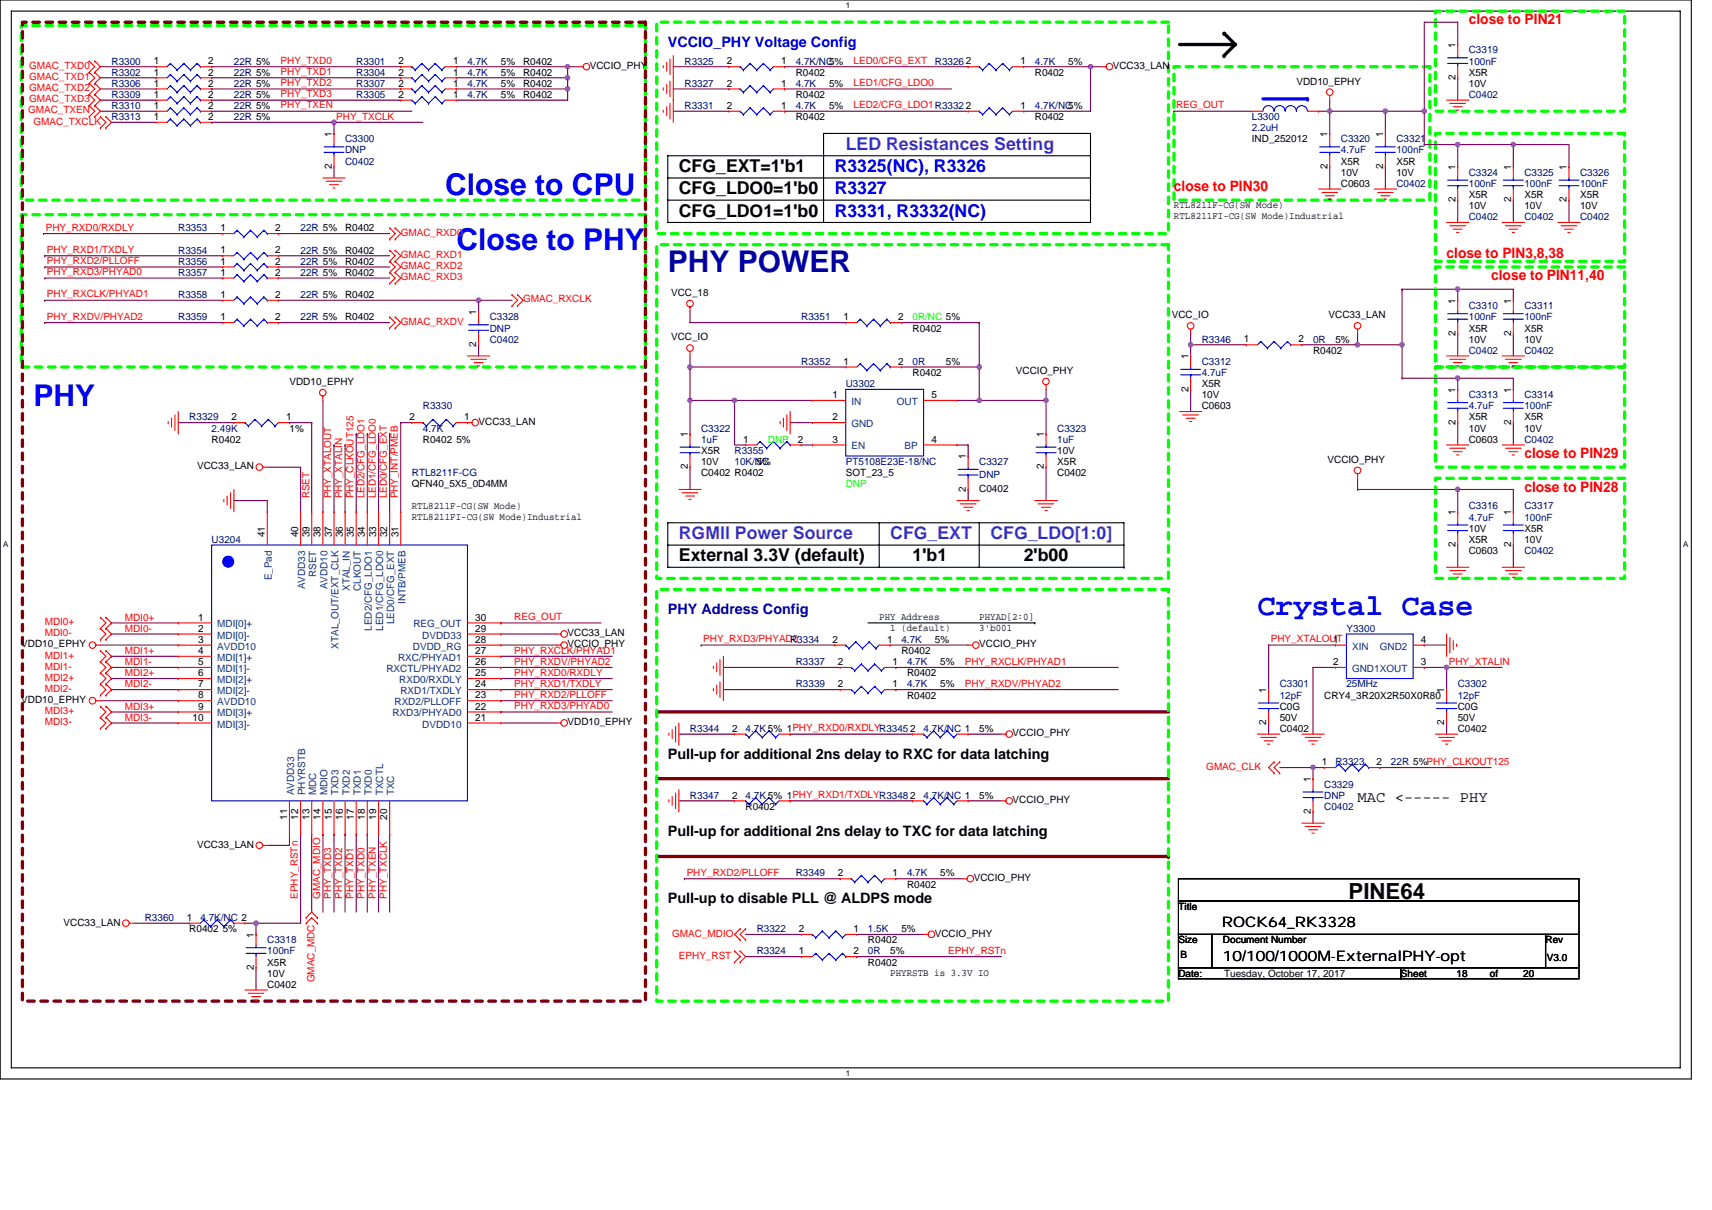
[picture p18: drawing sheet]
<svg xmlns="http://www.w3.org/2000/svg" width="297mm" height="210mm" viewBox="0 0 297 210" stroke-linecap="round" stroke-linejoin="round" font-family="sans-serif">
<defs><g id="words">
<g font-size="5.2" fill="#00f">
<text x="77.3" y="33.8">Close to CPU</text>
<text x="79.2" y="43.4">Close to PHY</text>
<text x="5.8" y="70.5">PHY</text>
<text x="218.2" y="106.7">Crystal Case</text>
</g>
<text font-size="5.2" fill="#0000a0" x="115.9" y="47.3">PHY POWER</text>
<text font-size="3.9" x="234" y="156.1">PINE64</text>
<g font-size="3.1">
<text x="117.8" y="29.9">CFG_EXT=1'b1</text>
<text x="117.8" y="33.7">CFG_LDO0=1'b0</text>
<text x="117.8" y="37.6">CFG_LDO1=1'b0</text>
<text x="117.8" y="97.4">External 3.3V (default)</text>
<text x="158.3" y="97.4">1'b1</text>
<text x="177.6" y="97.4">2'b00</text>
</g>
<g font-size="3.1" fill="#00f">
<text x="144.8" y="29.9">R3325(NC), R3326</text>
<text x="144.8" y="33.7">R3327</text>
<text x="144.8" y="37.6">R3331, R3332(NC)</text>
</g>
<g font-size="3.1" fill="#8000ff">
<text x="146.7" y="26">LED Resistances Setting</text>
<text x="117.8" y="93.6">RGMII Power Source</text>
<text x="154.5" y="93.6">CFG_EXT</text>
<text x="171.8" y="93.6">CFG_LDO[1:0]</text>
</g>
<text font-size="2.7" x="235.5" y="139.2">MAC &lt;----- PHY</text>
<g font-size="2.5" fill="#f00">
<text x="254.8" y="4.2">close to PIN21</text>
<text x="203.7" y="33.2">close to PIN30</text>
<text x="251" y="44.8">close to PIN3,8,38</text>
<text x="258.7" y="48.6">close to PIN11,40</text>
<text x="264.5" y="79.5">close to PIN29</text>
<text x="264.5" y="85.3">close to PIN28</text>
</g>
<text font-size="2.5" fill="#00f" x="115.9" y="8.1">VCCIO_PHY Voltage Config</text>
<text font-size="2.5" fill="#0000a0" x="115.9" y="106.6">PHY Address Config</text>
<g font-size="2.5">
<text x="115.9" y="131.6">Pull-up for additional 2ns delay to RXC for data latching</text>
<text x="115.9" y="145.2">Pull-up for additional 2ns delay to TXC for data latching</text>
<text x="115.9" y="156.7">Pull-up to disable PLL @ ALDPS mode</text>
<text x="212" y="160.8">ROCK64_RK3328</text>
<text x="212.2" y="166.8">10/100/1000M-ExternalPHY-opt</text>
</g>
<g font-size="1.7" fill="#f00">
<text x="5.1" y="12">GMAC_TXD0</text>
<text x="48.7" y="11.1">PHY_TXD0</text>
<text x="148.1" y="11.1">LED0/CFG_EXT</text>
<text x="5.1" y="15.8">GMAC_TXD2</text>
<text x="5.1" y="17.8">GMAC_TXD3</text>
<text x="5.1" y="13.9">GMAC_TXD1</text>
<text x="48.7" y="13">PHY_TXD1</text>
<text x="48.7" y="14.9">PHY_TXD2</text>
<text x="48.7" y="16.9">PHY_TXD3</text>
<text x="148.1" y="14.9">LED1/CFG_LDO0</text>
<text x="4.9" y="19.7">GMAC_TXEN</text>
<text x="5.8" y="21.6">GMAC_TXCLK</text>
<text x="48.7" y="18.8">PHY_TXEN</text>
<text x="58.3" y="20.7">PHY_TXCLK</text>
<text x="148.1" y="18.8">LED2/CFG_LDO1R33322</text>
<text x="204.1" y="18.8">REG_OUT</text>
<text x="7.9" y="40">PHY_RXD0/RXDLY</text>
<text x="69.5" y="40.9">GMAC_RXD0</text>
<text x="8.1" y="47.8">PHY_RXD3/PHYAD0</text>
<text x="8.1" y="45.8">PHY_RXD2/PLLOFF</text>
<text x="8.1" y="43.9">PHY_RXD1/TXDLY</text>
<text x="69.5" y="44.8">GMAC_RXD1</text>
<text x="69.5" y="46.7">GMAC_RXD2</text>
<text x="8.1" y="51.6">PHY_RXCLK/PHYAD1</text>
<text x="69.5" y="48.6">GMAC_RXD3</text>
<text x="90.8" y="52.5">GMAC_RXCLK</text>
<text x="8.1" y="55.5">PHY_RXDV/PHYAD2</text>
<text x="69.5" y="56.4">GMAC_RXDV</text>
<text x="53.7" y="86.5" transform="rotate(-90 53.7 86.5)">RSET</text>
<text x="57.5" y="86.5" transform="rotate(-90 57.5 86.5)">PHY_XTALOUT</text>
<text x="59.4" y="86.5" transform="rotate(-90 59.4 86.5)">PHY_XTALIN</text>
<text x="61.3" y="86.5" transform="rotate(-90 61.3 86.5)">PHY_CLKOUT125</text>
<text x="63.2" y="86.5" transform="rotate(-90 63.2 86.5)">LED2/CFG_LDO1</text>
<text x="65.2" y="86.5" transform="rotate(-90 65.2 86.5)">LED1/CFG_LDO0</text>
<text x="67.1" y="86.5" transform="rotate(-90 67.1 86.5)">LED0/CFG_EXT</text>
<text x="69" y="86.5" transform="rotate(-90 69 86.5)">PHY_INT/PMEB</text>
<text x="21.7" y="107.7">MDI0+</text>
<text x="89.2" y="107.6">REG_OUT</text>
<text x="7.8" y="108.5">MDI0+</text>
<text x="7.8" y="110.4">MDI0-</text>
<text x="21.7" y="109.6">MDI0-</text>
<text x="21.7" y="113.5">MDI1+</text>
<text x="89.2" y="113.4">PHY_RXCLK/PHYAD1</text>
<text x="122" y="111.5">PHY_RXD3/PHYAD0</text>
<text x="220.5" y="111.5">PHY_XTALOUT</text>
<text x="7.8" y="114.3">MDI1+</text>
<text x="7.8" y="116.2">MDI1-</text>
<text x="7.8" y="118.1">MDI2+</text>
<text x="21.7" y="119.3">MDI2-</text>
<text x="21.7" y="117.4">MDI2+</text>
<text x="21.7" y="115.4">MDI1-</text>
<text x="89.2" y="119.2">PHY_RXD1/TXDLY</text>
<text x="89.2" y="117.3">PHY_RXD0/RXDLY</text>
<text x="89.2" y="115.3">PHY_RXDV/PHYAD2</text>
<text x="167.4" y="119.2">PHY_RXDV/PHYAD2</text>
<text x="167.4" y="115.3">PHY_RXCLK/PHYAD1</text>
<text x="251.4" y="115.3">PHY_XTALIN</text>
<text x="7.8" y="120.1">MDI2-</text>
<text x="7.8" y="123.9">MDI3+</text>
<text x="7.8" y="125.9">MDI3-</text>
<text x="21.7" y="125.1">MDI3-</text>
<text x="21.7" y="123.2">MDI3+</text>
<text x="89.2" y="123.1">PHY_RXD3/PHYAD0</text>
<text x="89.2" y="121.1">PHY_RXD2/PLLOFF</text>
<text x="209.3" y="133.6">GMAC_CLK</text>
<text x="51.7" y="156" transform="rotate(-90 51.7 156)">EPHY_RSTn</text>
<text x="55.5" y="156" transform="rotate(-90 55.5 156)">GMAC_MDIO</text>
<text x="57.5" y="156" transform="rotate(-90 57.5 156)">PHY_TXD3</text>
<text x="59.4" y="156" transform="rotate(-90 59.4 156)">PHY_TXD2</text>
<text x="61.3" y="156" transform="rotate(-90 61.3 156)">PHY_TXD1</text>
<text x="63.2" y="156" transform="rotate(-90 63.2 156)">PHY_TXD0</text>
<text x="65.2" y="156" transform="rotate(-90 65.2 156)">PHY_TXEN</text>
<text x="67.1" y="156" transform="rotate(-90 67.1 156)">PHY_TXCLK</text>
<text x="119.1" y="152">PHY_RXD2/PLLOFF</text>
<text x="116.6" y="162.5">GMAC_MDIO</text>
<text x="117.8" y="166.4">EPHY_RST</text>
<text x="164.5" y="165.5">EPHY_RSTn</text>
<text x="54.5" y="170.5" transform="rotate(-90 54.5 170.5)">GMAC_MDC</text>
</g>
<g font-size="1.7" fill="#000080">
<text x="19.3" y="11.2">R3300</text>
<text x="40.6" y="11.2">22R 5%</text>
<text x="61.8" y="11.2">R3301</text>
<text x="81.1" y="11.2">4.7K</text>
<text x="118.8" y="11.2">R3325</text>
<text x="138.1" y="11.2">4.7K/NC5%</text>
<text x="162.2" y="11.2">R33262</text>
<text x="179.6" y="11.2">4.7K</text>
<text x="254.8" y="9.3">C3319</text>
<text x="254.8" y="11.2">100nF</text>
<text x="19.3" y="17">R3309</text>
<text x="19.3" y="13.1">R3302</text>
<text x="19.3" y="15">R3306</text>
<text x="40.6" y="17">22R 5%</text>
<text x="40.6" y="13.1">22R 5%</text>
<text x="40.6" y="15">22R 5%</text>
<text x="61.8" y="15">R3307</text>
<text x="61.8" y="17">R3305</text>
<text x="61.8" y="13.1">R3304</text>
<text x="81.1" y="15">4.7K</text>
<text x="81.1" y="17">4.7K</text>
<text x="81.1" y="13.1">4.7K</text>
<text x="118.8" y="15">R3327</text>
<text x="138.1" y="15">4.7K</text>
<text x="254.8" y="17">C0402</text>
<text x="19.3" y="18.9">R3310</text>
<text x="19.3" y="20.8">R3313</text>
<text x="40.6" y="18.9">22R 5%</text>
<text x="40.6" y="20.8">22R 5%</text>
<text x="118.8" y="18.9">R3331</text>
<text x="138.1" y="18.9">4.7K</text>
<text x="179.6" y="18.9">4.7K/NC5%</text>
<text x="217.2" y="20.8">L3300</text>
<text x="217.2" y="22.8">2.2uH</text>
<text x="59.9" y="24.7">C3300</text>
<text x="59.9" y="26.6">DNP</text>
<text x="59.9" y="28.6">C0402</text>
<text x="232.6" y="24.7">C3320</text>
<text x="232.6" y="26.6">4.7uF</text>
<text x="242.3" y="24.7">C3321</text>
<text x="242.3" y="26.6">100nF</text>
<text x="242.3" y="32.4">C0402</text>
<text x="254.8" y="30.5">C3324</text>
<text x="254.8" y="32.4">100nF</text>
<text x="264.5" y="30.5">C3325</text>
<text x="264.5" y="32.4">100nF</text>
<text x="274.1" y="30.5">C3326</text>
<text x="274.1" y="32.4">100nF</text>
<text x="30.9" y="40.2">R3353</text>
<text x="52.2" y="40.2">22R 5%</text>
<text x="254.8" y="38.2">C0402</text>
<text x="264.5" y="38.2">C0402</text>
<text x="274.1" y="38.2">C0402</text>
<text x="30.9" y="44">R3354</text>
<text x="30.9" y="47.9">R3357</text>
<text x="30.9" y="45.9">R3356</text>
<text x="52.2" y="44">22R 5%</text>
<text x="52.2" y="47.9">22R 5%</text>
<text x="52.2" y="45.9">22R 5%</text>
<text x="30.9" y="51.7">R3358</text>
<text x="52.2" y="51.7">22R 5%</text>
<text x="254.8" y="53.7">C3310</text>
<text x="264.5" y="53.7">C3311</text>
<text x="30.9" y="55.6">R3359</text>
<text x="52.2" y="55.6">22R 5%</text>
<text x="85" y="55.6">C3328</text>
<text x="85" y="57.5">DNP</text>
<text x="85" y="59.5">C0402</text>
<text x="139" y="55.6">R3351</text>
<text x="208.5" y="59.5">R3346</text>
<text x="227.8" y="59.5">0R</text>
<text x="254.8" y="55.6">100nF</text>
<text x="264.5" y="55.6">100nF</text>
<text x="139" y="63.3">R3352</text>
<text x="158.3" y="63.3">0R</text>
<text x="208.5" y="63.3">C3312</text>
<text x="208.5" y="65.2">4.7uF</text>
<text x="254.8" y="61.4">C0402</text>
<text x="264.5" y="61.4">C0402</text>
<text x="73.4" y="71">R3330</text>
<text x="146.7" y="67.2">U3302</text>
<text x="254.8" y="69.1">C3313</text>
<text x="254.8" y="71">4.7uF</text>
<text x="264.5" y="69.1">C3314</text>
<text x="264.5" y="71">100nF</text>
<text x="32.8" y="73">R3329</text>
<text x="36.7" y="74.9">2.49K</text>
<text x="73.4" y="74.9">4.7K</text>
<text x="121.6" y="74.9">C3322</text>
<text x="121.6" y="76.8">1uF</text>
<text x="183.4" y="74.9">C3323</text>
<text x="183.4" y="76.8">1uF</text>
<text x="264.5" y="76.8">C0402</text>
<text x="71.5" y="82.6">RTL8211F-CG</text>
<text x="127.4" y="78.8">R3355</text>
<text x="127.4" y="80.7">10K/NC</text>
<text x="146.7" y="80.7">PT5108E23E-18/NC</text>
<text x="169.9" y="80.7">C3327</text>
<text x="169.9" y="83">DNP</text>
<text x="254.8" y="88.4">C3316</text>
<text x="264.5" y="88.4">C3317</text>
<text x="36.7" y="94.2">U3204</text>
<text x="254.8" y="90.3">4.7uF</text>
<text x="264.5" y="90.3">100nF</text>
<text x="264.5" y="96.1">C0402</text>
<text x="137.1" y="111.6">R3334</text>
<text x="156.4" y="111.6">4.7K</text>
<text x="233.6" y="109.6">Y3300</text>
<text x="138.1" y="115.4">R3337</text>
<text x="138.1" y="119.3">R3339</text>
<text x="157.4" y="115.4">4.7K</text>
<text x="157.4" y="119.3">4.7K</text>
<text x="222" y="119.3">C3301</text>
<text x="233.6" y="119.3">25MHz</text>
<text x="252.9" y="119.3">C3302</text>
<text x="222" y="121.2">12pF</text>
<text x="252.9" y="121.2">12pF</text>
<text x="119.7" y="127">R3344</text>
<text x="129.4" y="127">4.7K 5% 1PHY_RXD0/RXDLYR33452</text>
<text x="160.2" y="127">4.7K/NC 1</text>
<text x="229.8" y="136.7">C3329</text>
<text x="231.7" y="132.8">R3323</text>
<text x="241.3" y="132.8">22R 5%PHY_CLKOUT125</text>
<text x="119.7" y="138.6">R3347</text>
<text x="129.4" y="138.6">4.7K 5% 1PHY_RXD1/TXDLYR33482</text>
<text x="160.2" y="138.6">4.7K/NC 1</text>
<text x="229.8" y="138.6">DNP</text>
<text x="229.8" y="140.5">C0402</text>
<text x="138.1" y="152.1">R3349</text>
<text x="157.4" y="152.1">4.7K</text>
<text x="25.1" y="159.8">R3360</text>
<text x="34.8" y="159.8">4.7K/NC 2</text>
<text x="131.3" y="161.8">R3322</text>
<text x="150.6" y="161.8">1.5K</text>
<text x="46.4" y="163.7">C3318</text>
<text x="46.4" y="165.6">100nF</text>
<text x="131.3" y="165.6">R3324</text>
<text x="150.6" y="165.6">0R</text>
</g>
<g font-size="1.7">
<text x="26.7" y="11.2">1</text>
<text x="36.1" y="11.2">2</text>
<text x="69.1" y="11.2">2</text>
<text x="78.6" y="11.2">1</text>
<text x="86.9" y="11.2">5%</text>
<text x="90.8" y="11.2">R0402</text>
<text x="102.3" y="12">VCCIO_PHY</text>
<text x="126.1" y="11.2">2</text>
<text x="135.5" y="11.2">1</text>
<text x="177.1" y="11.2">1</text>
<text x="185.4" y="11.2">5%</text>
<text x="193.1" y="12">VCC33_LAN</text>
<text x="252.5" y="8.3" transform="rotate(-90 252.5 8.3)">1</text>
<text x="26.7" y="17">1</text>
<text x="26.7" y="13.1">1</text>
<text x="26.7" y="15">1</text>
<text x="36.1" y="17">2</text>
<text x="36.1" y="13.1">2</text>
<text x="36.1" y="15">2</text>
<text x="69.1" y="15">2</text>
<text x="69.1" y="17">2</text>
<text x="69.1" y="13.1">2</text>
<text x="78.6" y="15">1</text>
<text x="78.6" y="17">1</text>
<text x="78.6" y="13.1">1</text>
<text x="86.9" y="15">5%</text>
<text x="86.9" y="17">5%</text>
<text x="86.9" y="13.1">5%</text>
<text x="90.8" y="15">R0402</text>
<text x="90.8" y="17">R0402</text>
<text x="90.8" y="13.1">R0402</text>
<text x="126.1" y="15">2</text>
<text x="135.5" y="15">1</text>
<text x="138.1" y="17">R0402</text>
<text x="138.1" y="13.1">R0402</text>
<text x="143.8" y="15">5%</text>
<text x="179.6" y="13.1">R0402</text>
<text x="224.9" y="14.7">VDD10_EPHY</text>
<text x="252.5" y="13.9" transform="rotate(-90 252.5 13.9)">2</text>
<text x="254.8" y="13.1">X5R</text>
<text x="254.8" y="15">10V</text>
<text x="26.7" y="18.9">1</text>
<text x="26.7" y="20.8">1</text>
<text x="36.1" y="18.9">2</text>
<text x="36.1" y="20.8">2</text>
<text x="57.5" y="23.7" transform="rotate(-90 57.5 23.7)">1</text>
<text x="126.1" y="18.9">2</text>
<text x="135.5" y="18.9">1</text>
<text x="138.1" y="20.8">R0402</text>
<text x="143.8" y="18.9">5%</text>
<text x="177.1" y="18.9">1</text>
<text x="179.6" y="20.8">R0402</text>
<text x="230.3" y="23.7" transform="rotate(-90 230.3 23.7)">1</text>
<text x="240" y="23.7" transform="rotate(-90 240 23.7)">1</text>
<text x="57.5" y="29.3" transform="rotate(-90 57.5 29.3)">2</text>
<text x="217.2" y="24.7">IND_252012</text>
<text x="230.3" y="29.3" transform="rotate(-90 230.3 29.3)">2</text>
<text x="232.6" y="28.6">X5R</text>
<text x="240" y="29.3" transform="rotate(-90 240 29.3)">2</text>
<text x="242.3" y="28.6">X5R</text>
<text x="252.5" y="29.5" transform="rotate(-90 252.5 29.5)">1</text>
<text x="262.2" y="29.5" transform="rotate(-90 262.2 29.5)">1</text>
<text x="271.8" y="29.5" transform="rotate(-90 271.8 29.5)">1</text>
<text x="232.6" y="32.4">C0603</text>
<text x="232.6" y="30.5">10V</text>
<text x="242.3" y="30.5">10V</text>
<text x="252.5" y="35.1" transform="rotate(-90 252.5 35.1)">2</text>
<text x="254.8" y="34.4">X5R</text>
<text x="262.2" y="35.1" transform="rotate(-90 262.2 35.1)">2</text>
<text x="264.5" y="34.4">X5R</text>
<text x="271.8" y="35.1" transform="rotate(-90 271.8 35.1)">2</text>
<text x="274.1" y="34.4">X5R</text>
<text x="38.2" y="40.1">1</text>
<text x="47.7" y="40.1">2</text>
<text x="59.9" y="40.2">R0402</text>
<text x="203.7" y="36.1">RTL8211F-CG(SW Mode)</text>
<text x="203.7" y="38.1">RTL8211FI-CG(SW Mode)Industrial</text>
<text x="254.8" y="36.3">10V</text>
<text x="264.5" y="36.3">10V</text>
<text x="274.1" y="36.3">10V</text>
<text x="38.2" y="44">1</text>
<text x="38.2" y="47.9">1</text>
<text x="38.2" y="45.9">1</text>
<text x="47.7" y="44">2</text>
<text x="47.7" y="47.9">2</text>
<text x="47.7" y="45.9">2</text>
<text x="59.9" y="44">R0402</text>
<text x="59.9" y="47.9">R0402</text>
<text x="59.9" y="45.9">R0402</text>
<text x="38.2" y="51.7">1</text>
<text x="47.7" y="51.7">2</text>
<text x="59.9" y="51.7">R0402</text>
<text x="116.4" y="51.4">VCC_18</text>
<text x="252.5" y="52.7" transform="rotate(-90 252.5 52.7)">1</text>
<text x="262.2" y="52.7" transform="rotate(-90 262.2 52.7)">1</text>
<text x="38.2" y="55.6">1</text>
<text x="47.7" y="55.6">2</text>
<text x="59.9" y="55.6">R0402</text>
<text x="82.6" y="54.6" transform="rotate(-90 82.6 54.6)">1</text>
<text x="116.4" y="59.1">VCC_IO</text>
<text x="146.3" y="55.6">1</text>
<text x="155.8" y="55.6">2</text>
<text x="158.3" y="57.5">R0402</text>
<text x="203.3" y="55.2">VCC_IO</text>
<text x="215.8" y="59.4">1</text>
<text x="225.3" y="59.4">2</text>
<text x="230.5" y="55.2">VCC33_LAN</text>
<text x="231.7" y="59.5">5%</text>
<text x="252.5" y="58.3" transform="rotate(-90 252.5 58.3)">2</text>
<text x="254.8" y="57.5">X5R</text>
<text x="254.8" y="59.5">10V</text>
<text x="262.2" y="58.3" transform="rotate(-90 262.2 58.3)">2</text>
<text x="264.5" y="57.5">X5R</text>
<text x="264.5" y="59.5">10V</text>
<text x="82.6" y="60.2" transform="rotate(-90 82.6 60.2)">2</text>
<text x="146.3" y="63.3">1</text>
<text x="155.8" y="63.3">2</text>
<text x="158.3" y="65.2">R0402</text>
<text x="164.1" y="63.3">5%</text>
<text x="176.3" y="64.9">VCCIO_PHY</text>
<text x="206.2" y="62.3" transform="rotate(-90 206.2 62.3)">1</text>
<text x="227.8" y="61.4">R0402</text>
<text x="50.2" y="66.8">VDD10_EPHY</text>
<text x="144.4" y="69.1">1</text>
<text x="161.6" y="69.1">5</text>
<text x="206.2" y="67.9" transform="rotate(-90 206.2 67.9)">2</text>
<text x="208.5" y="71">C0603</text>
<text x="208.5" y="67.2">X5R</text>
<text x="208.5" y="69.1">10V</text>
<text x="252.5" y="68.1" transform="rotate(-90 252.5 68.1)">1</text>
<text x="262.2" y="68.1" transform="rotate(-90 262.2 68.1)">1</text>
<text x="36.7" y="76.8">R0402</text>
<text x="40.2" y="72.9">2</text>
<text x="49.7" y="72.9">1</text>
<text x="50.2" y="74.9">1%</text>
<text x="71.1" y="72.9">2</text>
<text x="73.4" y="76.8">R0402 5%</text>
<text x="80.5" y="72.9">1</text>
<text x="83" y="73.7">VCC33_LAN</text>
<text x="119.3" y="75.9" transform="rotate(-90 119.3 75.9)">1</text>
<text x="129" y="76.8">1</text>
<text x="138.4" y="76.8">2</text>
<text x="144.4" y="72.9">2</text>
<text x="144.4" y="76.8">3</text>
<text x="161.6" y="76.8">4</text>
<text x="181.1" y="75.9" transform="rotate(-90 181.1 75.9)">1</text>
<text x="252.5" y="73.7" transform="rotate(-90 252.5 73.7)">2</text>
<text x="254.8" y="76.8">C0603</text>
<text x="254.8" y="73">X5R</text>
<text x="254.8" y="74.9">10V</text>
<text x="262.2" y="73.7" transform="rotate(-90 262.2 73.7)">2</text>
<text x="264.5" y="73">X5R</text>
<text x="264.5" y="74.9">10V</text>
<text x="34.2" y="81.4">VCC33_LAN</text>
<text x="119.3" y="81.4" transform="rotate(-90 119.3 81.4)">2</text>
<text x="121.6" y="82.6">C0402 R0402</text>
<text x="121.6" y="78.8">X5R</text>
<text x="121.6" y="80.7">10V</text>
<text x="131.3" y="80.7">5%</text>
<text x="146.7" y="82.6">SOT_23_5</text>
<text x="167.6" y="79.7" transform="rotate(-90 167.6 79.7)">1</text>
<text x="181.1" y="81.4" transform="rotate(-90 181.1 81.4)">2</text>
<text x="183.4" y="82.6">C0402</text>
<text x="183.4" y="80.7">X5R</text>
<text x="183.4" y="78.8">10V</text>
<text x="230.3" y="80.3">VCCIO_PHY</text>
<text x="71.5" y="88.2">RTL8211F-CG(SW Mode)</text>
<text x="71.5" y="84.5">QFN40_5X5_0D4MM</text>
<text x="167.6" y="85.3" transform="rotate(-90 167.6 85.3)">2</text>
<text x="169.9" y="85.3">C0402</text>
<text x="252.5" y="89.4" transform="rotate(-90 252.5 89.4)">1</text>
<text x="262.2" y="89.4" transform="rotate(-90 262.2 89.4)">1</text>
<text x="46" y="93.2" transform="rotate(-90 46 93.2)">41</text>
<text x="51.7" y="93.2" transform="rotate(-90 51.7 93.2)">40</text>
<text x="53.7" y="93.2" transform="rotate(-90 53.7 93.2)">39</text>
<text x="55.6" y="93.2" transform="rotate(-90 55.6 93.2)">38</text>
<text x="57.5" y="93.2" transform="rotate(-90 57.5 93.2)">37</text>
<text x="59.5" y="93.2" transform="rotate(-90 59.5 93.2)">36</text>
<text x="61.4" y="93.2" transform="rotate(-90 61.4 93.2)">35</text>
<text x="63.3" y="93.2" transform="rotate(-90 63.3 93.2)">34</text>
<text x="65.3" y="93.2" transform="rotate(-90 65.3 93.2)">33</text>
<text x="67.2" y="93.2" transform="rotate(-90 67.2 93.2)">32</text>
<text x="69.1" y="93.2" transform="rotate(-90 69.1 93.2)">31</text>
<text x="71.5" y="90.2">RTL8211FI-CG(SW Mode)Industrial</text>
<text x="252.5" y="95" transform="rotate(-90 252.5 95)">2</text>
<text x="254.8" y="94.2">X5R</text>
<text x="254.8" y="92.3">10V</text>
<text x="262.2" y="95" transform="rotate(-90 262.2 95)">2</text>
<text x="264.5" y="92.3">X5R</text>
<text x="264.5" y="94.2">10V</text>
<text x="254.8" y="96.1">C0603</text>
<text x="34.4" y="107.7">1</text>
<text x="82.5" y="107.7">30</text>
<text x="152.5" y="107.5">PHY Address</text>
<text x="169.9" y="107.5">PHYAD[2:0]</text>
<text x="3.7" y="112.4">VDD10_EPHY</text>
<text x="34.4" y="109.6">2</text>
<text x="34.4" y="111.5">3</text>
<text x="34.4" y="113.5">4</text>
<text x="82.5" y="113.5">27</text>
<text x="82.5" y="111.5">28</text>
<text x="82.5" y="109.6">29</text>
<text x="98.5" y="112.4">VCCIO_PHY</text>
<text x="98.5" y="110.4">VCC33_LAN</text>
<text x="144.4" y="111.5">2</text>
<text x="153.9" y="111.5">1</text>
<text x="154.5" y="109.5">1 (default)</text>
<text x="156.4" y="113.5">R0402</text>
<text x="162.2" y="111.6">5%</text>
<text x="169.9" y="109.5">3'b001</text>
<text x="169.9" y="112.4">VCCIO_PHY</text>
<text x="231.3" y="111.5">1</text>
<text x="246.5" y="111.5">4</text>
<text x="34.4" y="115.4">5</text>
<text x="34.4" y="117.3">6</text>
<text x="34.4" y="119.3">7</text>
<text x="82.5" y="117.3">25</text>
<text x="82.5" y="119.3">24</text>
<text x="82.5" y="115.4">26</text>
<text x="145.4" y="115.4">2</text>
<text x="145.4" y="119.3">2</text>
<text x="154.9" y="115.4">1</text>
<text x="154.9" y="119.3">1</text>
<text x="157.4" y="117.4">R0402</text>
<text x="163.1" y="115.4">5%</text>
<text x="163.1" y="119.3">5%</text>
<text x="231.3" y="115.4">2</text>
<text x="246.5" y="115.4">3</text>
<text x="3.7" y="122">VDD10_EPHY</text>
<text x="33.4" y="125.1">10</text>
<text x="34.4" y="121.2">8</text>
<text x="34.4" y="123.1">9</text>
<text x="82.5" y="121.2">23</text>
<text x="82.5" y="123.1">22</text>
<text x="82.5" y="125.1">21</text>
<text x="98.5" y="125.9">VDD10_EPHY</text>
<text x="157.4" y="121.2">R0402</text>
<text x="219.7" y="125.9" transform="rotate(-90 219.7 125.9)">2</text>
<text x="219.7" y="120.2" transform="rotate(-90 219.7 120.2)">1</text>
<text x="222" y="123.1">C0G</text>
<text x="222" y="125.1">50V</text>
<text x="229.8" y="121.2">CRY4_3R20X2R50X0R80</text>
<text x="250.6" y="125.9" transform="rotate(-90 250.6 125.9)">2</text>
<text x="250.6" y="120.2" transform="rotate(-90 250.6 120.2)">1</text>
<text x="252.9" y="123.1">C0G</text>
<text x="252.9" y="125.1">50V</text>
<text x="127" y="127">2</text>
<text x="169.9" y="127">5%</text>
<text x="175.7" y="127.8">VCCIO_PHY</text>
<text x="222" y="127">C0402</text>
<text x="252.9" y="127">C0402</text>
<text x="227.4" y="135.7" transform="rotate(-90 227.4 135.7)">1</text>
<text x="229.4" y="132.8">1</text>
<text x="238.8" y="132.8">2</text>
<text x="49.8" y="142.2" transform="rotate(-90 49.8 142.2)">11</text>
<text x="51.7" y="142.2" transform="rotate(-90 51.7 142.2)">12</text>
<text x="53.7" y="142.2" transform="rotate(-90 53.7 142.2)">13</text>
<text x="55.6" y="142.2" transform="rotate(-90 55.6 142.2)">14</text>
<text x="57.5" y="142.2" transform="rotate(-90 57.5 142.2)">15</text>
<text x="59.5" y="142.2" transform="rotate(-90 59.5 142.2)">16</text>
<text x="61.4" y="142.2" transform="rotate(-90 61.4 142.2)">17</text>
<text x="63.3" y="142.2" transform="rotate(-90 63.3 142.2)">18</text>
<text x="65.3" y="142.2" transform="rotate(-90 65.3 142.2)">19</text>
<text x="67.2" y="142.2" transform="rotate(-90 67.2 142.2)">20</text>
<text x="127" y="138.6">2</text>
<text x="129.4" y="140.5">R0402</text>
<text x="169.9" y="138.6">5%</text>
<text x="175.7" y="139.4">VCCIO_PHY</text>
<text x="227.4" y="141.3" transform="rotate(-90 227.4 141.3)">2</text>
<text x="34.2" y="147.1">VCC33_LAN</text>
<text x="145.4" y="152.1">2</text>
<text x="154.9" y="152.1">1</text>
<text x="157.4" y="154.1">R0402</text>
<text x="163.1" y="152.1">5%</text>
<text x="168.9" y="152.9">VCCIO_PHY</text>
<text x="11" y="160.6">VCC33_LAN</text>
<text x="32.4" y="159.8">1</text>
<text x="32.8" y="161.8">R0402 5%</text>
<text x="138.6" y="161.8">2</text>
<text x="148.1" y="161.8">1</text>
<text x="156.4" y="161.8">5%</text>
<text x="204.5" y="157.9">Title</text>
<text x="44" y="162.7" transform="rotate(-90 44 162.7)">1</text>
<text x="46.4" y="167.6">X5R</text>
<text x="138.6" y="165.6">1</text>
<text x="148.1" y="165.6">2</text>
<text x="150.6" y="167.6">R0402</text>
<text x="150.6" y="163.7">R0402</text>
<text x="154.5" y="165.6">5%</text>
<text x="162.2" y="162.5">VCCIO_PHY</text>
<text x="204.5" y="163.7">Size</text>
<text x="204.8" y="166.2">B</text>
<text x="212.2" y="163.7">Document Number</text>
<text x="268.2" y="163.7">Rev</text>
<text x="268.4" y="166.8">V3.0</text>
<text x="44" y="168.3" transform="rotate(-90 44 168.3)">2</text>
<text x="46.4" y="171.4">C0402</text>
<text x="46.4" y="169.5">10V</text>
<text x="154.5" y="169.3">PHYRSTB is 3.3V IO</text>
<text x="204.5" y="169.5">Date:</text>
<text x="212.4" y="169.5">Tuesday, October 17, 2017</text>
<text x="243.1" y="169.5">Sheet</text>
<text x="252.7" y="169.5">18</text>
<text x="258.5" y="169.5">of</text>
<text x="264.3" y="169.5">20</text>
</g>
<g font-size="1.7" fill="#0f0">
<text x="158.3" y="55.6">0R/NC 5%</text>
<text x="133.2" y="76.8">DNP</text>
<text x="146.7" y="84.5">DNP</text>
</g>
<g font-size="1.7" fill="#004080">
<text x="147.7" y="70.3">IN</text>
<text x="155.6" y="70.3">OUT</text>
<text x="147.7" y="74.1">GND</text>
<text x="147.7" y="78">EN</text>
<text x="156.9" y="78">BP</text>
<text x="47.2" y="100.7" transform="rotate(-90 47.2 100.7)">E_Pad</text>
<text x="54.9" y="100.2" transform="rotate(-90 54.9 100.2)">RSET</text>
<text x="53" y="102.3" transform="rotate(-90 53 102.3)">AVDD33</text>
<text x="56.8" y="102.3" transform="rotate(-90 56.8 102.3)">AVDD10</text>
<text x="60.7" y="102.6" transform="rotate(-90 60.7 102.6)">XTAL_IN</text>
<text x="62.6" y="102.6" transform="rotate(-90 62.6 102.6)">CLKOUT</text>
<text x="70.3" y="104.9" transform="rotate(-90 70.3 104.9)">INTB/PMEB</text>
<text x="37.7" y="108.9">MDI[0]+</text>
<text x="37.7" y="110.8">MDI[0]-</text>
<text x="37.7" y="112.7">AVDD10</text>
<text x="58.8" y="112.6" transform="rotate(-90 58.8 112.6)">XTAL_OUT/EXT_CLK</text>
<text x="64.5" y="109.4" transform="rotate(-90 64.5 109.4)">LED2/CFG_LDO1</text>
<text x="66.5" y="109.4" transform="rotate(-90 66.5 109.4)">LED1/CFG_LDO0</text>
<text x="68.4" y="108.3" transform="rotate(-90 68.4 108.3)">LED0/CFG_EXT</text>
<text x="71.6" y="112.7">DVDD_RG</text>
<text x="71.7" y="108.9">REG_OUT</text>
<text x="73.3" y="110.8">DVDD33</text>
<text x="234.6" y="112.7">XIN</text>
<text x="239.4" y="112.7">GND2</text>
<text x="37.7" y="114.7">MDI[1]+</text>
<text x="37.7" y="116.6">MDI[1]-</text>
<text x="37.7" y="118.5">MDI[2]+</text>
<text x="67" y="116.6">RXCTL/PHYAD2</text>
<text x="69.1" y="114.7">RXC/PHYAD1</text>
<text x="69.3" y="118.5">RXD0/RXDLY</text>
<text x="234.6" y="116.6">GND1XOUT</text>
<text x="37.7" y="120.5">MDI[2]-</text>
<text x="37.7" y="122.4">AVDD10</text>
<text x="37.7" y="124.3">MDI[3]+</text>
<text x="68.1" y="124.3">RXD3/PHYAD0</text>
<text x="68.4" y="122.4">RXD2/PLLOFF</text>
<text x="69.5" y="120.5">RXD1/TXDLY</text>
<text x="37.7" y="126.3">MDI[3]-</text>
<text x="73.3" y="126.3">DVDD10</text>
<text x="51" y="138" transform="rotate(-90 51 138)">AVDD33</text>
<text x="53" y="138" transform="rotate(-90 53 138)">PHYRSTB</text>
<text x="54.9" y="138" transform="rotate(-90 54.9 138)">MDC</text>
<text x="56.8" y="138" transform="rotate(-90 56.8 138)">MDIO</text>
<text x="58.8" y="138" transform="rotate(-90 58.8 138)">TXD3</text>
<text x="60.7" y="138" transform="rotate(-90 60.7 138)">TXD2</text>
<text x="62.6" y="138" transform="rotate(-90 62.6 138)">TXD1</text>
<text x="64.5" y="138" transform="rotate(-90 64.5 138)">TXD0</text>
<text x="66.5" y="138" transform="rotate(-90 66.5 138)">TXCTL</text>
<text x="68.4" y="138" transform="rotate(-90 68.4 138)">TXC</text>
</g>
<g font-size="1.4">
<text x="146.7" y="1.5">1</text>
<text x=".5" y="94.9">A</text>
<text x="292" y="94.9">A</text>
<text x="146.7" y="186.8">1</text>
</g>
</g></defs>
<path d="M0 0h293.5v187.2h-293.5zM2 1.9h289.5v183.4h-289.5z" fill="none" stroke="#000" stroke-width=".19"/>
<g fill="#fff">
<path d="M146.7 .2h.8v1.6h-.8z"/>
<path d="M146.7 185.5h.8v1.6h-.8z"/>
<path d="M.5 93.6h.9v1.6h-.9z"/>
<path d="M292 93.6h.9v1.6h-.9z"/>
</g>
<path d="M3.7 4.4h108.3v30.3h-108.3zM113.9 3.9h88.8v36.6h-88.8zM203.7 11.6h44.4v23.1h-44.4zM249.1 1.9h32.8v17.4h-32.8zM3.7 37.3h108.3v26.4h-108.3zM249.1 23.2h32.8v22.2h-32.8zM113.9 42.5h88.8v57.9h-88.8zM249.1 46.3h32.8v17.4h-32.8zM249.1 63.7h32.8v17.4h-32.8zM249.1 83h32.8v17.4h-32.8zM113.9 102.3h88.8v71.4h-88.8z" fill="none" stroke="#0f0" stroke-width=".57" stroke-dasharray="1.1 1.1"/>
<path d="M3.9 3.9h108.1v169.8h-108.1z" fill="none" stroke="#800000" stroke-width=".57" stroke-dasharray="1.1 1.1"/>
<path d="M204.7 7.7h9.6M212.4 5.8h.1M212.4 9.7h.1M212.4 5.8l1.9 1.9M214.3 7.7l-1.9 2" fill="none" stroke="#000" stroke-width=".57"/>
<g fill="none" stroke="#000" stroke-width=".19">
<path d="M115.9 30.9h73.3M115.9 34.7h73.3M189.2 27h-73.3v11.6h73.3v-15.4h-46.3v15.4M115.9 94.6h79.1M115.9 90.7h79.1v7.7h-79.1zM152.5 90.7v7.7M169.9 90.7v7.7M195 98.4h.1M150.6 108.1h29M179.6 108.1h.1M204.5 152.5h69.5v3.9h-69.5zM204.5 156.4h69.5v5.8h-69.5z"/>
<path d="M204.5 162.2h5.7v5.7h-5.7zM204.5 167.9h38.6v2h-38.6zM210.2 162.2h58v5.7h-58zM243.1 167.9h30.9v2h-30.9zM268.2 162.2h5.8v5.7h-5.8z"/>
</g>
<path d="M113.9 123.5h88.8M113.9 135.1h88.8M113.9 148.6h88.8M202.7 148.6h.1" fill="none" stroke="#800000" stroke-width=".57"/>
<g fill="none" stroke="#800040" stroke-width=".19">
<path d="M17.4 19.3h9.7M17.4 17.4h9.7M17.4 15.4h9.7M17.4 13.5h9.7M17.4 11.6h9.7M36.7 13.5h.1M36.7 11.6h.1M36.7 15.4h.1M36.7 17.4h.1M36.7 19.3h.1M36.7 13.5h32.8M36.7 11.6h32.8"/>
<path d="M36.7 15.4h32.8M36.7 17.4h32.8M36.7 19.3h34.8M79.2 11.6h19.3M79.2 13.5h19.3M79.2 15.4h.1M79.2 15.4h19.3M98.5 11.6h.1M98.5 13.5v1.9M98.5 15.4v2h-19.3M98.5 11.6h1.9M98.5 11.6v1.9"/>
<path d="M116.8 19.3h9.7M116.8 11.6h9.7M116.8 15.4h9.7M136.1 19.3h.1M136.1 15.4h.1M136.1 11.6h.1M136.1 11.6h31.9M136.1 15.4h29M136.1 19.3h31.9M177.6 11.6h11.6M189.2 11.6v7.7h-11.6M189.2 11.6h.1"/>
<path d="M189.2 11.6h2M203.7 19.3h.1M203.7 19.3h13.5M228.8 19.3h1.9M230.7 19.3h9.7M230.7 17.4v1.9M230.7 19.3h.1M230.7 19.3v3.9M240.4 19.3v3.9M240.4 19.3h6.7M247.1 19.3h.1M247.1 19.3v5.8"/>
<path d="M252.9 7.7v-3.8h-5.8v15.4M252.9 13.5v3.9M19.3 21.2h7.8M36.7 21.2h.1M36.7 21.2h21.3M58 21.2v2M58 29v1.9M58 21.2h15.4M230.7 29v3.8M240.4 29v3.8M247.1 25.1h5.8M247.1 25.1h.1"/>
<path d="M252.9 34.7v3.9M252.9 25.1v3.9M252.9 25.1h.1M252.9 25.1h9.7M262.6 34.7v3.9M262.6 25.1v3.9M262.6 25.1h9.6v3.9M262.6 25.1h.1M272.2 34.7v3.9M7.6 40.5h.1M7.6 40.5h31M7.8 48.3h.1"/>
<path d="M7.8 46.3h.1M7.8 44.4h.1M7.8 56h.1M7.8 52.1h.1M7.8 48.3h30.8M7.8 46.3h30.8M7.8 44.4h30.8M7.8 56h30.8M7.8 52.1h30.8M48.3 52.1h40.5M48.3 52.1h.1M48.3 46.3h19.3"/>
<path d="M48.3 48.3h19.3M48.3 44.4h19.3M48.3 40.5h19.3M48.3 56h19.3M83 52.1v1.9M83 59.8v2M119.7 54v2h27M156.4 56h13.5M169.9 56h.1M169.9 56v7.7M206.6 59.8v2M206.6 57.9v1.9h9.6"/>
<path d="M206.6 57.9h.1M225.9 59.8h9.6M235.5 57.9h.1M235.5 59.8h7.8M235.5 57.9v1.9M243.3 59.8v5.8M243.3 50.2h.1M243.3 50.2v9.6M243.3 50.2h9.6M252.9 57.9v3.9M252.9 50.2v1.9M252.9 50.2h9.7v1.9"/>
<path d="M262.6 57.9v3.9M30.9 73.3h9.7M50.2 73.3h3.9M54.1 73.3h.1M54.1 73.3v15.5M56 69.5v19.3M58 77.2h.1M58 77.2v11.6M59.9 77.2h.1M59.9 77.2v11.6M61.8 75.3h.1M61.8 75.3v13.5"/>
<path d="M63.7 75.3h.1M63.7 75.3v13.5M65.7 75.3h.1M65.7 75.3v13.5M67.6 75.3h.1M67.6 75.3v13.5M69.5 73.3h.1M69.5 73.3h2M69.5 73.3v15.5M119.7 69.5h7.7M119.7 61.8v1.9M119.7 69.5h.1"/>
<path d="M119.7 63.7h.1M119.7 63.7v5.8M119.7 69.5v5.8M119.7 63.7h27M127.4 69.5h.1M127.4 69.5h13.5M127.4 69.5v7.7h2M137.1 73.3h3.8M139 77.2h1.9M156.4 63.7h13.5v5.8M166 77.2h2v1.9M166 69.5h3.9"/>
<path d="M169.9 69.5h.1M169.9 69.5h11.6M181.5 67.6v1.9M181.5 69.5h.1M181.5 69.5v5.8M206.6 67.6v3.8M243.3 65.6h.1M243.3 65.6h9.6M252.9 65.6v2M252.9 73.3v3.9M252.9 65.6h9.7v2M262.6 73.3v3.9"/>
<path d="M40.6 86.9h5.8v1.9M46.4 81.1h5.8v7.7M119.7 81.1v3.8M168 84.9v2M181.5 81.1v5.8M235.5 84.9h.1M235.5 83v1.9M235.5 84.9h17.4M252.9 94.6v3.8M252.9 84.9h9.7v3.9M252.9 84.9v3.9M262.6 94.6v3.8"/>
<path d="M17.4 112h13.5M19.3 119.7h.1M19.3 117.8h.1M19.3 115.8h.1M19.3 110h.1M19.3 113.9h.1M19.3 108.1h.1M19.3 108.1h11.6M19.3 119.7h11.6M19.3 117.8h11.6M19.3 115.8h11.6M19.3 110h11.6"/>
<path d="M19.3 113.9h11.6M86.9 108.1h.1M86.9 119.7h.1M86.9 117.8h.1M86.9 115.8h.1M86.9 113.9h.1M86.9 112h9.7M86.9 110h9.7M86.9 108.1h17.4M86.9 119.7h19.3M86.9 117.8h19.3M86.9 115.8h19.3"/>
<path d="M86.9 113.9h19.3M121.6 112h.1M121.6 112h23.2M125.5 115.8h20.3M125.5 119.7h20.3M154.5 112h13.5M155.4 119.7h.1M155.4 115.8h.1M155.4 119.7h38.6M155.4 115.8h38.6M220.1 112h.1M220.1 112v7.7"/>
<path d="M220.1 112h11.6M231.7 115.8h-3.9v11.6M247.1 115.8h.1M247.1 112h3.9M247.1 115.8h13.5M251 115.8v3.9M251 115.8h.1M17.4 121.6h13.5M19.3 125.5h.1M19.3 123.5h.1M19.3 125.5h11.6M19.3 123.5h11.6"/>
<path d="M86.9 125.5h9.7M86.9 123.5h.1M86.9 121.6h.1M86.9 123.5h19.3M86.9 121.6h19.3M117.8 127.4h9.6M117.8 139h9.6M137.1 127.4h.1M137.1 139h.1M137.1 127.4h21.2M137.1 139h21.2M168 127.4h5.8"/>
<path d="M168 139h5.8M220.1 125.5v1.9M222 133.2h5.8M227.8 133.2v1.9M227.8 133.2h.1M227.8 133.2h2M239.4 133.2h.1M239.4 133.2h19.3M251 125.5v1.9M50.2 144.8v1.9h-3.8M52.2 144.8h.1M52.2 144.8v15.4h-7.8"/>
<path d="M54.1 144.8v13.5M56 144.8h.1M56 144.8v13.5M58 144.8h.1M58 144.8v13.5M59.9 144.8h.1M59.9 144.8v13.5M61.8 144.8h.1M61.8 144.8v13.5M63.7 144.8h.1M63.7 144.8v13.5M65.7 144.8h.1"/>
<path d="M65.7 144.8v13.5M67.6 144.8h.1M67.6 144.8v13.5M118.8 152.5h.1M118.8 152.5h27M155.4 152.5h11.6M227.8 140.9v2M23.2 160.2h9.6M42.5 160.2h1.9M44.4 167.9v3.9M44.4 160.2v2M44.4 160.2h.1"/>
<path d="M129.4 162.2h9.6M129.4 166h9.6M148.7 166h.1M148.7 162.2h11.5M148.7 166h25.1"/>
</g>
<g fill="#f0f" stroke="#f0f" stroke-width=".19">
<circle cx="57.9" cy="21.2" r=".38"/>
<circle cx="98.5" cy="11.6" r=".38"/>
<circle cx="98.5" cy="13.5" r=".38"/>
<circle cx="98.5" cy="15.4" r=".38"/>
<circle cx="189.2" cy="11.6" r=".38"/>
<circle cx="83" cy="52.1" r=".38"/>
<circle cx="44.4" cy="160.2" r=".38"/>
<circle cx="251" cy="115.8" r=".37"/>
<circle cx="127.4" cy="69.5" r=".38"/>
<circle cx="119.7" cy="69.5" r=".38"/>
<circle cx="169.9" cy="69.5" r=".38"/>
<circle cx="119.7" cy="63.7" r=".38"/>
<circle cx="181.5" cy="69.5" r=".38"/>
<circle cx="169.9" cy="63.7" r=".38"/>
<circle cx="262.6" cy="25.1" r=".38"/>
<circle cx="252.9" cy="25.1" r=".38"/>
<circle cx="230.7" cy="19.3" r=".37"/>
<circle cx="252.9" cy="84.9" r=".38"/>
<circle cx="206.6" cy="59.8" r=".38"/>
<circle cx="235.5" cy="59.8" r=".38"/>
<circle cx="243.3" cy="59.8" r=".38"/>
<circle cx="252.9" cy="50.2" r=".38"/>
<circle cx="252.9" cy="65.6" r=".38"/>
<circle cx="227.8" cy="133.2" r=".38"/>
<circle cx="240.4" cy="19.3" r=".37"/>
<circle cx="247.1" cy="19.3" r=".38"/>
</g>
<g fill="none" stroke="#f00" stroke-width=".19">
<path d="M15.5 14.5h.1M15.5 16.4h.1M15.5 18.3h.1M15.5 12.6h.1M15.5 10.6h.1M15.5 14.5l.9 .9-.9 1M15.5 16.4l.9 1-.9 .9M15.5 12.6l.9 .9-.9 1M15.5 10.6l.9 1-.9 1M15.5 18.3l.9 1-.9 1M16.4 16.4h.1M16.4 14.5h.1"/>
<path d="M16.4 18.3h.1M16.4 12.6h.1M16.4 10.6h.1M16.4 14.5l1 .9-1 1M16.4 16.4l1 1-1 .9M16.4 12.6l1 .9-1 1M16.4 10.6l1 1-1 1M16.4 18.3l1 1-1 1M27.1 11.6h.1M27.1 17.4h.1M27.1 19.3h.1M27.1 13.5h.1"/>
<path d="M27.1 15.4h.1M27.1 15.4h1.9M27.1 11.6h1.9M27.1 19.3h1.9M27.1 17.4h1.9M27.1 13.5h1.9M34.8 15.4h1.9M34.8 11.6h1.9M34.8 19.3h1.9M34.8 17.4h1.9M34.8 13.5h1.9M36.7 11.6h.1"/>
<path d="M36.7 17.4h.1M36.7 19.3h.1M36.7 13.5h.1M36.7 15.4h.1M69.5 15.4h.1M69.5 17.4h.1M69.5 13.5h.1M69.5 11.6h.1M69.5 15.4h2M69.5 11.6h2M69.5 17.4h2M69.5 13.5h2"/>
<path d="M77.3 15.4h1.9M77.3 11.6h1.9M77.3 17.4h1.9M77.3 13.5h1.9M79.2 15.4h.1M79.2 17.4h.1M79.2 13.5h.1M79.2 11.6h.1M100.4 11.6h.8M115.1 15.2v.4M115.1 19.1v.4M115.1 11.4v.4"/>
<path d="M115.7 14.7v1.5M115.7 18.5v1.6M115.7 10.8v1.5M116.2 14.1v2.7M116.2 17.9v2.8M116.2 10.2v2.7M116.8 9.7v11.5M126.5 15.4h.1M126.5 19.3h.1M126.5 11.6h.1M126.5 15.4h1.9M126.5 11.6h1.9"/>
<path d="M126.5 19.3h1.9M134.2 15.4h1.9M134.2 11.6h1.9M134.2 19.3h1.9M136.1 15.4h.1M136.1 19.3h.1M136.1 11.6h.1M168 11.6h.1M168 19.3h.1M168 11.6h1.9M168 19.3h1.9M175.7 11.6h1.9"/>
<path d="M175.7 19.3h1.9M177.6 11.6h.1M177.6 19.3h.1M191.2 11.6h.7M217.2 19.3h1.9M226.9 19.3h1.9M228.8 19.3h.1M230.7 16.6v.8M251 17.4h3.8M251.6 17.9h2.7M252.2 18.5h1.5M252.7 19.1h.4"/>
<path d="M252.9 7.7h.1M252.9 13.5h.1M252.9 7.7v2M252.9 11.6v1.9M15.5 20.3h.1M16.4 20.3h.1M17.4 20.3h.1M17.4 22.2h.1M17.4 20.3l1 .9-1 1M18.4 22.2h.1M18.4 20.3h.1M18.4 20.3l.9 .9-.9 1"/>
<path d="M27.1 21.2h.1M27.1 21.2h1.9M34.8 21.2h1.9M36.7 21.2h.1M56 30.9h3.9M56.6 31.5h2.7M57.2 32h1.5M57.8 32.6h.3M58 23.2h.1M58 29h.1M58 23.2v1.9M58 27v2"/>
<path d="M67.6 39.6h.1M67.6 39.6l1 .9-1 1M68.6 39.6h.1M68.6 39.6l.9 .9-.9 1M228.8 32.8h3.8M229.4 33.4h2.7M230 34h1.5M230.5 34.5h.4M230.7 23.2h.1M230.7 29h.1M230.7 23.2v1.9M230.7 27v2"/>
<path d="M238.4 32.8h3.9M239 33.4h2.7M239.6 34h1.5M240.2 34.5h.4M240.4 23.2h.1M240.4 29h.1M240.4 23.2v1.9M240.4 27v2M251 38.6h3.8M251.6 39.2h2.7M252.2 39.8h1.5M252.9 29h.1"/>
<path d="M252.9 34.7h.1M252.9 29v1.9M252.9 32.8v1.9M260.6 38.6h3.9M261.2 39.2h2.7M261.8 39.8h1.5M262.6 29h.1M262.6 34.7h.1M262.6 29v1.9M262.6 32.8v1.9M270.3 38.6h3.8M270.9 39.2h2.7"/>
<path d="M271.5 39.8h1.5M272.2 29h.1M272.2 34.7h.1M272.2 29v1.9M272.2 32.8v1.9M38.6 44.4h.1M38.6 48.3h.1M38.6 46.3h.1M38.6 40.5h.1M38.6 56h.1M38.6 52.1h.1M38.6 44.4h2"/>
<path d="M38.6 48.3h2M38.6 56h2M38.6 46.3h2M38.6 40.5h2M38.6 52.1h2M46.4 44.4h1.9M46.4 48.3h1.9M46.4 56h1.9M46.4 46.3h1.9M46.4 40.5h1.9M46.4 52.1h1.9M48.3 44.4h.1"/>
<path d="M48.3 48.3h.1M48.3 46.3h.1M48.3 40.5h.1M48.3 56h.1M48.3 52.1h.1M67.6 41.5h.1M67.6 45.4h.1M67.6 43.4h.1M67.6 47.3h.1M67.6 49.2h.1M67.6 56.9h.1M67.6 55h.1"/>
<path d="M67.6 43.4l1 1-1 1M67.6 45.4l1 .9-1 1M67.6 47.3l1 1-1 .9M67.6 55l1 1-1 .9M68.6 41.5h.1M68.6 45.4h.1M68.6 43.4h.1M68.6 47.3h.1M68.6 49.2h.1M68.6 56.9h.1M68.6 55h.1M68.6 43.4l.9 1-.9 1"/>
<path d="M68.6 45.4l.9 .9-.9 1M68.6 47.3l.9 1-.9 .9M68.6 55l.9 1-.9 .9M83 54h.1M83 59.8h.1M83 54v2M83 57.9v1.9M88.8 53.1h.1M88.8 51.2h.1M88.8 51.2l1 .9-1 1M89.8 53.1h.1M89.8 51.2h.1"/>
<path d="M89.8 51.2l1 .9-1 1M119.7 53.3v.7M146.7 56h.1M146.7 56h2M154.5 56h1.9M156.4 56h.1M206.6 57.1v.8M216.2 59.8h.1M216.2 59.8h2M224 59.8h1.9M225.9 59.8h.1M235.5 57.1v.8"/>
<path d="M252.7 40.3h.4M252.9 52.1h.1M252.9 57.9h.1M252.9 52.1v1.9M252.9 56v1.9M262.4 40.3h.4M262.6 52.1h.1M262.6 57.9h.1M262.6 52.1v1.9M262.6 56v1.9M272 40.3h.4M29.2 73.2v.4"/>
<path d="M29.8 72.6v1.5M30.3 72v2.7M30.9 71.4v3.9M40.6 73.3h.1M40.6 73.3h1.9M48.3 73.3h1.9M50.2 73.3h.1M56 68.7v.8M71.5 73.3h.1M71.5 73.3h1.9M79.2 73.3h1.9M81.1 73.3h.8"/>
<path d="M81.1 61.8h3.9M81.1 73.3h.1M81.7 62.4h2.7M82.3 62.9h1.5M82.8 63.5h.4M119.7 61v.8M119.7 75.3h.1M119.7 75.3v1.9M119.7 79.1v2M129.4 77.2h.1M129.4 77.2h1.9M135.4 73.2v.4"/>
<path d="M135.9 72.6v1.5M136.5 72v2.7M137.1 71.4v3.9M137.1 77.2h1.9M139 77.2h.1M140.9 69.5h.1M140.9 73.3h.1M140.9 77.2h.1M140.9 69.5h5.8M140.9 73.3h5.8M140.9 77.2h5.8M146.7 63.7h.1"/>
<path d="M146.7 63.7h2M154.5 63.7h1.9M156.4 63.7h.1M160.2 69.5h5.8M160.2 77.2h5.8M166 77.2h.1M166 69.5h.1M168 79.1h.1M168 79.1v2M181.5 66.8v.8M181.5 75.3h.1M181.5 75.3v1.9"/>
<path d="M181.5 79.1v2M204.7 71.4h3.8M205.2 72h2.7M205.8 72.6h1.6M206.4 73.2h.4M206.6 61.8h.1M206.6 67.6h.1M206.6 61.8v1.9M206.6 65.6v2M251 61.8h3.8M251 77.2h3.8M251.6 62.4h2.7"/>
<path d="M251.6 77.8h2.7M252.2 62.9h1.5M252.2 78.4h1.5M252.7 63.5h.4M252.7 79h.4M252.9 67.6h.1M252.9 73.3h.1M252.9 67.6v1.9M252.9 71.4v1.9M260.6 61.8h3.9M260.6 77.2h3.9M261.2 62.4h2.7"/>
<path d="M261.2 77.8h2.7M261.8 62.9h1.5M261.8 78.4h1.5M262.4 63.5h.4M262.4 79h.4M262.6 67.6h.1M262.6 73.3h.1M262.6 67.6v1.9M262.6 71.4v1.9M38.8 86.7v.4M39.4 86.1v1.5M40 85.5v2.7"/>
<path d="M40.6 84.9v3.9M45.6 81.1h.8M46.4 88.8h.1M46.4 88.8v5.8M52.2 88.8h.1M52.2 88.8v5.8M54.1 88.8h.1M54.1 88.8v5.8M56 88.8h.1M56 88.8v5.8M58 88.8h.1M58 88.8v5.8"/>
<path d="M59.9 88.8h.1M59.9 88.8v5.8M61.8 88.8h.1M61.8 88.8v5.8M63.7 88.8h.1M63.7 88.8v5.8M65.7 88.8h.1M65.7 88.8v5.8M67.6 88.8h.1M67.6 88.8v5.8M69.5 88.8h.1M69.5 88.8v5.8"/>
<path d="M117.8 84.9h3.8M118.4 85.5h2.7M119 86.1h1.5M119.5 86.7h.4M119.7 81.1h.1M166 86.9h3.9M166.6 87.4h2.7M167.2 88h1.6M167.8 88.6h.4M168 84.9h.1M168 83v1.9M179.6 86.9h3.8"/>
<path d="M180.1 87.4h2.7M180.7 88h1.6M181.3 88.6h.4M181.5 81.1h.1M235.5 82.2v.8M251 98.4h3.8M251.6 99h2.7M252.2 99.6h1.5M252.9 88.8h.1M252.9 94.6h.1M252.9 88.8v1.9M252.9 92.6v2"/>
<path d="M260.6 98.4h3.9M261.2 99h2.7M261.8 99.6h1.5M262.6 88.8h.1M262.6 94.6h.1M262.6 88.8v1.9M262.6 92.6v2M16.6 112h.8M17.4 107.1h.1M17.4 109.1h.1M17.4 111h.1M17.4 112.9h.1"/>
<path d="M17.4 114.9h.1M17.4 116.8h.1M17.4 118.7h.1M17.4 107.1l1 1-1 1M17.4 109.1l1 .9-1 1M17.4 112.9l1 1-1 1M17.4 114.9l1 .9-1 1M17.4 116.8l1 1-1 .9M17.4 118.7l1 1-1 .9M18.4 109.1h.1M18.4 107.1h.1M18.4 111h.1"/>
<path d="M18.4 114.9h.1M18.4 112.9h.1M18.4 116.8h.1M18.4 118.7h.1M18.4 107.1l.9 1-.9 1M18.4 109.1l.9 .9-.9 1M18.4 112.9l.9 1-.9 1M18.4 114.9l.9 .9-.9 1M18.4 116.8l.9 1-.9 .9M18.4 118.7l.9 1-.9 .9M30.9 108.1h.1M30.9 110h.1"/>
<path d="M30.9 112h.1M30.9 113.9h.1M30.9 115.8h.1M30.9 117.8h.1M30.9 119.7h.1M30.9 108.1h5.8M30.9 110h5.8M30.9 112h5.8M30.9 113.9h5.8M30.9 115.8h5.8M30.9 117.8h5.8M30.9 119.7h5.8"/>
<path d="M81.1 108.1h5.8M81.1 110h5.8M81.1 112h5.8M81.1 113.9h5.8M81.1 115.8h5.8M81.1 117.8h5.8M81.1 119.7h5.8M86.9 119.7h.1M86.9 117.8h.1M86.9 115.8h.1M86.9 113.9h.1M86.9 112h.1"/>
<path d="M86.9 110h.1M86.9 108.1h.1M96.6 112h.7M96.6 110h.7M123.8 119.5v.4M123.8 115.6v.4M124.4 118.9v1.6M124.4 115v1.6M124.9 118.3v2.7M124.9 114.5v2.7M125.5 113.9v7.7M144.8 112h.1"/>
<path d="M144.8 112h1.9M145.8 115.8h.1M145.8 119.7h.1M145.8 115.8h1.9M145.8 119.7h1.9M152.5 112h2M153.5 115.8h1.9M153.5 119.7h1.9M154.5 112h.1M155.4 115.8h.1M155.4 119.7h.1M168 112h.8"/>
<path d="M220.1 119.7h.1M220.1 119.7v1.9M231.7 112h.1M231.7 115.8h.1M231.7 112h1.9M231.7 115.8h1.9M245.2 112h1.9M245.2 115.8h1.9M247.1 115.8h.1M247.1 112h.1M251 110v3.9M251 119.7h.1"/>
<path d="M251 119.7v1.9M251.6 110.6v2.7M252.2 111.2v1.5M252.7 111.8v.4M252.7 100.2h.4M262.4 100.2h.4M16.6 121.6h.8M17.4 120.6h.1M17.4 122.6h.1M17.4 124.5h.1M17.4 126.4h.1M17.4 122.6l1 .9-1 1"/>
<path d="M17.4 124.5l1 1-1 .9M18.4 120.6h.1M18.4 124.5h.1M18.4 122.6h.1M18.4 126.4h.1M18.4 122.6l.9 .9-.9 1M18.4 124.5l.9 1-.9 .9M30.9 121.6h.1M30.9 123.5h.1M30.9 125.5h.1M30.9 121.6h5.8M30.9 123.5h5.8"/>
<path d="M30.9 125.5h5.8M50.2 139v5.8M52.2 139v5.8M54.1 139v5.8M56 139v5.8M58 139v5.8M59.9 139v5.8M61.8 139v5.8M63.7 139v5.8M65.7 139v5.8M67.6 139v5.8M81.1 121.6h5.8"/>
<path d="M81.1 123.5h5.8M81.1 125.5h5.8M86.9 125.5h.1M86.9 123.5h.1M86.9 121.6h.1M96.6 125.5h.7M116.1 127.2v.4M116.1 138.8v.4M116.6 126.6v1.6M116.6 138.2v1.6M117.2 126v2.8M117.2 137.6v2.7"/>
<path d="M117.8 125.5v3.8M117.8 137.1v3.8M127.4 139h.1M127.4 127.4h.1M127.4 139h2M127.4 127.4h2M135.2 139h1.9M135.2 127.4h1.9M137.1 139h.1M137.1 127.4h.1M158.3 139h.1M158.3 127.4h.1"/>
<path d="M158.3 139h1.9M158.3 127.4h1.9M166 139h2M166 127.4h2M168 139h.1M168 127.4h.1M173.8 127.4h.7M173.8 139h.7M218.2 127.4h3.8M218.8 128h2.6M219.3 128.6h1.6M219.9 129.1h.4"/>
<path d="M220.1 125.5h.1M220.1 123.5v2M221.1 132.2h.1M221.1 134.2h.1M221.1 132.2l-1 1 1 1M222 132.2h.1M222 134.2h.1M222 132.2l-.9 1 .9 1M225.9 127.4h3.9M226.5 128h2.7M227.1 128.6h1.5M227.6 129.1h.4"/>
<path d="M227.8 135.1h.1M227.8 135.1v2M227.8 139v1.9M229.8 133.2h.1M229.8 133.2h1.9M237.5 133.2h1.9M239.4 133.2h.1M249.1 127.4h3.8M249.6 128h2.7M250.2 128.6h1.6M250.8 129.1h.4M251 125.5h.1"/>
<path d="M251 123.5v2M45.6 146.7h.8M50.2 144.8h.1M52.2 144.8h.1M53.1 159.3h.1M53.1 159.3l1-1 1 1M54.1 144.8h.1M55.1 159.3h.1M56 144.8h.1M58 144.8h.1M59.9 144.8h.1M61.8 144.8h.1"/>
<path d="M63.7 144.8h.1M65.7 144.8h.1M67.6 144.8h.1M145.8 152.5h.1M145.8 152.5h1.9M153.5 152.5h1.9M155.4 152.5h.1M167 152.5h.8M225.9 142.9h3.9M226.5 143.4h2.7M227.1 144h1.5M227.6 144.6h.4"/>
<path d="M227.8 140.9h.1M22.4 160.2h.8M32.8 160.2h.1M32.8 160.2h2M40.6 160.2h1.9M42.5 171.8h3.9M42.5 160.2h.1M43.1 172.4h2.7M43.7 173h1.5M44.2 173.5h.4M44.4 162.2h.1M44.4 167.9h.1"/>
<path d="M44.4 162.2v1.9M44.4 166v1.9M53.1 160.2h.1M53.1 160.2l1-.9 1 .9M55.1 160.2h.1M127.4 165h.1M127.4 167h.1M127.4 165l1 1-1 1M128.4 161.2h.1M128.4 163.1h.1M128.4 167h.1M128.4 165h.1"/>
<path d="M128.4 161.2l-1 1 1 .9M128.4 165l1 1-1 1M129.4 161.2h.1M129.4 163.1h.1M129.4 161.2l-1 1 1 .9M139 166h.1M139 162.2h.1M139 166h1.9M139 162.2h1.9M146.7 166h2M146.7 162.2h2M148.7 166h.1"/>
<path d="M148.7 162.2h.1M160.2 162.2h.8"/>
<circle cx="101.8" cy="11.6" r=".57"/>
<circle cx="192.5" cy="11.6" r=".57"/>
<circle cx="230.7" cy="16" r=".57"/>
<circle cx="119.7" cy="52.7" r=".57"/>
<circle cx="206.6" cy="56.5" r=".57"/>
<circle cx="235.5" cy="56.5" r=".57"/>
<circle cx="56" cy="68.1" r=".57"/>
<circle cx="82.4" cy="73.3" r=".57"/>
<circle cx="119.7" cy="60.4" r=".57"/>
<circle cx="181.5" cy="66.2" r=".57"/>
<circle cx="45" cy="81.1" r=".57"/>
<circle cx="235.5" cy="81.6" r=".57"/>
<circle cx="16" cy="111.9" r=".57"/>
<circle cx="97.9" cy="111.9" r=".57"/>
<circle cx="97.9" cy="110" r=".57"/>
<circle cx="169.3" cy="111.9" r=".57"/>
<circle cx="16" cy="121.6" r=".57"/>
<circle cx="97.9" cy="125.5" r=".57"/>
<circle cx="175.1" cy="139" r=".57"/>
<circle cx="175.1" cy="127.4" r=".57"/>
<circle cx="45" cy="146.7" r=".57"/>
<circle cx="168.4" cy="152.5" r=".57"/>
<circle cx="21.8" cy="160.2" r=".57"/>
<circle cx="161.6" cy="162.1" r=".57"/>
</g>
<g fill="none" stroke="#00f" stroke-width=".19">
<path d="M29.6 11h.1M29.6 16.8h.1M29.6 18.7h.1M29.6 12.9h.1M29.6 14.9h.1M29.6 11l-.6 .6M29.6 11l1.1 1.1M29.6 16.8l-.6 .6M29.6 16.8l1.1 1.1M29.6 18.7l-.6 .6M29.6 18.7l1.1 1.2M29.6 12.9l-.6 .6"/>
<path d="M29.6 12.9l1.1 1.2M29.6 14.9l-.6 .5M29.6 14.9l1.1 1.1M30.7 12.1h.1M30.7 17.9h.1M30.7 19.9h.1M30.7 14.1h.1M30.7 16h.1M31.9 11h.1M31.9 16.8h.1M31.9 18.7h.1M31.9 12.9h.1"/>
<path d="M31.9 14.9h.1M31.9 11l-1.2 1.1M31.9 11l1.1 1.1M31.9 16.8l-1.2 1.1M31.9 16.8l1.1 1.1M31.9 18.7l-1.2 1.2M31.9 18.7l1.1 1.2M31.9 12.9l-1.2 1.2M31.9 12.9l1.1 1.2M31.9 14.9l-1.2 1.1M31.9 14.9l1.1 1.1M33 12.1h.1"/>
<path d="M33 17.9h.1M33 19.9h.1M33 14.1h.1M33 16h.1M34.2 11h.1M34.2 16.8h.1M34.2 18.7h.1M34.2 12.9h.1M34.2 14.9h.1M34.2 11l-1.2 1.1M34.2 11l.6 .6M34.2 16.8l-1.2 1.1"/>
<path d="M34.2 16.8l.6 .6M34.2 18.7l-1.2 1.2M34.2 18.7l.6 .6M34.2 12.9l-1.2 1.2M34.2 12.9l.6 .6M34.2 14.9l-1.2 1.1M34.2 14.9l.6 .5M34.8 11.6h.1M34.8 17.4h.1M34.8 19.3h.1M34.8 13.5h.1M34.8 15.4h.1"/>
<path d="M71.5 15.4h.1M71.5 17.4h.1M71.5 13.5h.1M71.5 11.6h.1M71.5 15.4l.5 .6M71.5 17.4l.5 .5M71.5 13.5l.5 .6M71.5 11.6l.5 .5M72 16h.1M72 17.9h.1M72 14.1h.1M72 12.1h.1"/>
<path d="M73.2 14.9h.1M73.2 16.8h.1M73.2 12.9h.1M73.2 11h.1M73.2 14.9l1.2 1.1M73.2 14.9l-1.2 1.1M73.2 16.8l1.2 1.1M73.2 16.8l-1.2 1.1M73.2 12.9l1.2 1.2M73.2 12.9l-1.2 1.2M73.2 11l1.2 1.1M73.2 11l-1.2 1.1"/>
<path d="M74.4 16h.1M74.4 17.9h.1M74.4 14.1h.1M74.4 12.1h.1M75.5 14.9h.1M75.5 16.8h.1M75.5 12.9h.1M75.5 11h.1M75.5 14.9l1.2 1.1M75.5 14.9l-1.1 1.1M75.5 16.8l1.2 1.1M75.5 16.8l-1.1 1.1"/>
<path d="M75.5 12.9l1.2 1.2M75.5 12.9l-1.1 1.2M75.5 11l1.2 1.1M75.5 11l-1.1 1.1M76.7 16h.1M76.7 17.9h.1M76.7 14.1h.1M76.7 12.1h.1M77.3 15.4l-.6 .6M77.3 17.4l-.6 .5M77.3 13.5l-.6 .6M77.3 11.6l-.6 .5"/>
<path d="M128.4 15.4h.1M128.4 19.3h.1M128.4 11.6h.1M128.4 15.4l.6 .6M128.4 19.3l.6 .6M128.4 11.6l.6 .5M129 16h.1M129 19.9h.1M129 12.1h.1M130.2 14.9h.1M130.2 18.7h.1M130.2 11h.1"/>
<path d="M130.2 14.9l1.1 1.1M130.2 14.9l-1.2 1.1M130.2 18.7l1.1 1.2M130.2 18.7l-1.2 1.2M130.2 11l1.1 1.1M130.2 11l-1.2 1.1M131.3 16h.1M131.3 19.9h.1M131.3 12.1h.1M132.5 14.9h.1M132.5 18.7h.1M132.5 11h.1"/>
<path d="M132.5 14.9l1.1 1.1M132.5 14.9l-1.2 1.1M132.5 18.7l1.1 1.2M132.5 18.7l-1.2 1.2M132.5 11l1.1 1.1M132.5 11l-1.2 1.1M133.6 16h.1M133.6 19.9h.1M133.6 12.1h.1M134.2 15.4l-.6 .6M134.2 19.3l-.6 .6M134.2 11.6l-.6 .5"/>
<path d="M169.9 11.6h.1M169.9 19.3h.1M169.9 11.6l.6 .5M169.9 19.3l.6 .6M170.5 12.1h.1M170.5 19.9h.1M171.6 11h.1M171.6 18.7h.1M171.6 11l1.2 1.1M171.6 11l-1.1 1.1M171.6 18.7l1.2 1.2M171.6 18.7l-1.1 1.2"/>
<path d="M172.8 12.1h.1M172.8 19.9h.1M174 11h.1M174 18.7h.1M174 11l1.1 1.1M174 11l-1.2 1.1M174 18.7l1.1 1.2M174 18.7l-1.2 1.2M175.1 12.1h.1M175.1 19.9h.1M175.7 11.6l-.6 .5M175.7 19.3l-.6 .6"/>
<path d="M219.1 19.3a.95 .95 0 0 1 1-1 .95 .95 0 0 1 .9 1 .96 .96 0 0 1 1-1 .96 .96 0 0 1 1 1M223 19.3a.96 .96 0 0 1 1-1 .96 .96 0 0 1 .9 1M224.9 19.3a.95 .95 0 0 1 1-1 .95 .95 0 0 1 .9 1M251.2 11h3.5M251.2 10h3.5M252.9 9.7v.3M252.9 11h.1M252.9 11v.6M29.6 20.7h.1M29.6 20.7l-.6 .5M29.6 20.7l1.1 1.1M30.7 21.8h.1"/>
<path d="M31.9 20.7h.1M31.9 20.7l-1.2 1.1M31.9 20.7l1.1 1.1M33 21.8h.1M34.2 20.7h.1M34.2 20.7l-1.2 1.1M34.2 20.7l.6 .5M34.8 21.2h.1M41.1 40h.1M41.1 40l-.5 .5M41.1 40l1.2 1.1M43.5 40h.1"/>
<path d="M43.5 40l-1.2 1.1M43.5 40l1.1 1.1M45.8 40h.1M45.8 40l-1.2 1.1M45.8 40l.6 .5M56.2 26.4h3.5M56.2 25.5h3.5M58 25.1v.4M58 26.4h.1M58 26.4v.6M229 26.4h3.4M229 25.5h3.4"/>
<path d="M230.7 25.1v.4M230.7 26.4h.1M230.7 26.4v.6M238.6 26.4h3.5M238.6 25.5h3.5M240.4 25.1v.4M240.4 26.4h.1M240.4 26.4v.6M251.2 32.2h3.5M251.2 31.3h3.5M252.9 30.9v.4M252.9 32.2h.1"/>
<path d="M252.9 32.2v.6M260.8 32.2h3.5M260.8 31.3h3.5M262.6 30.9v.4M262.6 32.2h.1M262.6 32.2v.6M270.5 32.2h3.5M270.5 31.3h3.5M272.2 30.9v.4M272.2 32.2h.1M272.2 32.2v.6M41.1 43.8h.1"/>
<path d="M41.1 47.7h.1M41.1 45.7h.1M41.1 55.4h.1M41.1 51.5h.1M41.1 51.5l-.5 .6M41.1 43.8l-.5 .6M41.1 43.8l1.2 1.2M41.1 47.7l-.5 .6M41.1 47.7l1.2 1.1M41.1 45.7l-.5 .6M41.1 45.7l1.2 1.2M41.1 55.4l-.5 .6"/>
<path d="M41.1 55.4l1.2 1.2M41.1 51.5l1.2 1.2M42.3 45h.1M42.3 48.8h.1M42.3 46.9h.1M42.3 41.1h.1M42.3 56.6h.1M42.3 52.7h.1M43.5 43.8h.1M43.5 47.7h.1M43.5 45.7h.1M43.5 55.4h.1"/>
<path d="M43.5 51.5h.1M43.5 43.8l-1.2 1.2M43.5 43.8l1.1 1.2M43.5 47.7l-1.2 1.1M43.5 47.7l1.1 1.1M43.5 45.7l-1.2 1.2M43.5 45.7l1.1 1.2M43.5 55.4l-1.2 1.2M43.5 55.4l1.1 1.2M43.5 51.5l-1.2 1.2M43.5 51.5l1.1 1.2M44.6 45h.1"/>
<path d="M44.6 48.8h.1M44.6 46.9h.1M44.6 41.1h.1M44.6 56.6h.1M44.6 52.7h.1M45.8 43.8h.1M45.8 47.7h.1M45.8 45.7h.1M45.8 55.4h.1M45.8 51.5h.1M45.8 43.8l-1.2 1.2M45.8 43.8l.6 .6"/>
<path d="M45.8 47.7l-1.2 1.1M45.8 47.7l.6 .6M45.8 45.7l-1.2 1.2M45.8 45.7l.6 .6M45.8 55.4l-1.2 1.2M45.8 55.4l.6 .6M45.8 51.5l-1.2 1.2M45.8 51.5l.6 .6M46.4 44.4h.1M46.4 48.3h.1M46.4 46.3h.1M46.4 40.5h.1"/>
<path d="M46.4 56h.1M46.4 52.1h.1M81.3 57.3h3.5M81.3 56.4h3.5M83 56v.4M83 57.3h.1M83 57.3v.6M149.3 55.4h.1M149.3 55.4l-.6 .6M149.3 55.4l1.1 1.2M150.4 56.6h.1M151.6 55.4h.1"/>
<path d="M151.6 55.4l-1.2 1.2M151.6 55.4l1.1 1.2M152.7 56.6h.1M153.9 55.4h.1M153.9 55.4l-1.2 1.2M153.9 55.4l.6 .6M154.5 56h.1M218.8 59.3h.1M218.8 59.3l-.6 .5M218.8 59.3l1.1 1.1M221.1 59.3h.1M221.1 59.3l-1.2 1.1"/>
<path d="M221.1 59.3l1.1 1.1M223.4 59.3h.1M223.4 59.3l-1.2 1.1M223.4 59.3l.6 .5M224 59.8h.1M251.2 55.4h3.5M251.2 54.4h3.5M252.9 54v.4M252.9 55.4h.1M252.9 55.4v.6M260.8 55.4h3.5M260.8 54.4h3.5"/>
<path d="M262.6 54v.4M262.6 55.4h.1M262.6 55.4v.6M42.5 73.3h.1M42.5 73.3l.6 .6M43.1 73.9h.1M44.2 72.8h.1M44.2 72.8l1.2 1.1M44.2 72.8l-1.1 1.1M45.4 73.9h.1M46.6 72.8h.1M46.6 72.8l1.1 1.1"/>
<path d="M46.6 72.8l-1.2 1.1M47.7 73.9h.1M48.3 73.3l-.6 .6M73.4 73.3h.1M73.4 73.3l.6 .6M74 73.9h.1M75.1 72.8h.1M75.1 72.8l1.2 1.1M75.1 72.8l-1.1 1.1M76.3 73.9h.1M77.4 72.8h.1M77.4 72.8l1.2 1.1"/>
<path d="M77.4 72.8l-1.1 1.1M78.6 73.9h.1M79.2 73.3l-.6 .6M118 78.6h3.5M118 77.6h3.5M119.7 77.2v.4M119.7 78.6h.1M119.7 78.6v.5M131.9 76.6h.1M131.9 76.6l-.6 .6M131.9 76.6l1.1 1.2M133 77.8h.1"/>
<path d="M134.2 76.6h.1M134.2 76.6l-1.2 1.2M134.2 76.6l1.2 1.2M135.4 77.8h.1M136.5 76.6h.1M136.5 76.6l-1.1 1.2M136.5 76.6l.6 .6M137.1 77.2h.1M146.7 67.6h13.5v11.5h-13.5zM149.3 63.1h.1M149.3 63.1l-.6 .6M149.3 63.1l1.1 1.2"/>
<path d="M150.4 64.3h.1M151.6 63.1h.1M151.6 63.1l-1.2 1.2M151.6 63.1l1.1 1.2M152.7 64.3h.1M153.9 63.1h.1M153.9 63.1l-1.2 1.2M153.9 63.1l.6 .6M154.5 63.7h.1M179.8 78.6h3.4M179.8 77.6h3.4M181.5 77.2v.4"/>
<path d="M181.5 78.6h.1M181.5 78.6v.5M204.8 65h3.5M204.8 64.1h3.5M206.6 63.7v.4M206.6 65h.1M206.6 65v.6M219.9 60.4h.1M222.2 60.4h.1M251.2 70.8h3.5M251.2 69.9h3.5M252.9 69.5v.4"/>
<path d="M252.9 70.8h.1M252.9 70.8v.6M260.8 70.8h3.5M260.8 69.9h3.5M262.6 69.5v.4M262.6 70.8h.1M262.6 70.8v.6M36.7 94.6h44.4v44.4h-44.4zM166.2 82.4h3.5M166.2 81.4h3.5M168 81.1v.3M168 82.4h.1"/>
<path d="M168 82.4v.6M251.2 92.1h3.5M251.2 91.1h3.5M252.9 90.7v.4M252.9 92.1h.1M252.9 92.1v.5M260.8 92.1h3.5M260.8 91.1h3.5M262.6 90.7v.4M262.6 92.1h.1M262.6 92.1v.5M146.7 112h.1"/>
<path d="M146.7 112l.6 .5M147.3 112.5h.1M147.7 115.8h.1M147.7 119.7h.1M147.7 115.8l.6 .6M147.7 119.7l.6 .6M148.3 116.4h.1M148.5 111.4h.1M148.5 111.4l1.1 1.1M148.5 111.4l-1.2 1.1M149.5 115.2h.1M149.5 119.1h.1"/>
<path d="M149.5 115.2l1.1 1.2M149.5 115.2l-1.2 1.2M149.5 119.1l1.1 1.2M149.5 119.1l-1.2 1.2M149.6 112.5h.1M150.6 116.4h.1M150.8 111.4h.1M150.8 111.4l1.2 1.1M150.8 111.4l-1.2 1.1M151.8 115.2h.1M151.8 119.1h.1M151.8 115.2l1.1 1.2"/>
<path d="M151.8 115.2l-1.2 1.2M151.8 119.1l1.1 1.2M151.8 119.1l-1.2 1.2M152 112.5h.1M152.5 112l-.5 .5M152.9 116.4h.1M153.5 115.8l-.6 .6M153.5 119.7l-.6 .6M233.6 110h11.6v7.8h-11.6zM129.4 139h.1M129.4 127.4h.1M129.4 139l.6 .6"/>
<path d="M129.4 127.4l.6 .6M130 139.6h.1M130 128h.1M131.1 138.4h.1M131.1 126.8h.1M131.1 138.4l1.2 1.2M131.1 138.4l-1.1 1.2M131.1 126.8l1.2 1.2M131.1 126.8l-1.1 1.2M132.3 139.6h.1M132.3 128h.1M133.4 138.4h.1"/>
<path d="M133.4 126.8h.1M133.4 138.4l1.2 1.2M133.4 138.4l-1.1 1.2M133.4 126.8l1.2 1.2M133.4 126.8l-1.1 1.2M134.6 139.6h.1M134.6 128h.1M135.2 139l-.6 .6M135.2 127.4l-.6 .6M148.3 120.3h.1M150.6 120.3h.1M152.9 120.3h.1"/>
<path d="M160.2 139h.1M160.2 127.4h.1M160.2 139l.6 .6M160.2 127.4l.6 .6M160.8 139.6h.1M160.8 128h.1M162 138.4h.1M162 126.8h.1M162 138.4l1.1 1.2M162 138.4l-1.2 1.2M162 126.8l1.1 1.2M162 126.8l-1.2 1.2"/>
<path d="M163.1 139.6h.1M163.1 128h.1M164.3 138.4h.1M164.3 126.8h.1M164.3 138.4l1.2 1.2M164.3 138.4l-1.2 1.2M164.3 126.8l1.2 1.2M164.3 126.8l-1.2 1.2M165.5 139.6h.1M165.5 128h.1M166 139l-.5 .6M166 127.4l-.5 .6"/>
<path d="M218.4 123h3.4M218.4 122h3.4M220.1 121.6v.4M220.1 123h.1M220.1 123v.5M226.1 138.4h3.4M226.1 137.4h3.4M227.8 137.1v.3M227.8 138.4h.1M227.8 138.4v.6M232.3 132.6h.1M232.3 132.6l-.6 .6"/>
<path d="M232.3 132.6l1.1 1.2M233.4 133.8h.1M234.6 132.6h.1M234.6 132.6l-1.2 1.2M234.6 132.6l1.1 1.2M235.7 133.8h.1M236.9 132.6h.1M236.9 132.6l-1.2 1.2M236.9 132.6l.6 .6M237.5 133.2h.1M249.3 123h3.4M249.3 122h3.4"/>
<path d="M251 121.6v.4M251 123h.1M251 123v.5M35.4 159.6h.1M35.4 159.6l-.6 .6M35.4 159.6l1.1 1.2M37.7 159.6h.1M37.7 159.6l-1.2 1.2M37.7 159.6l1.1 1.2M40 159.6h.1M40 159.6l-1.2 1.2M40 159.6l.6 .6"/>
<path d="M147.7 152.5h.1M147.7 152.5l.6 .6M148.3 153.1h.1M149.5 151.9h.1M149.5 151.9l1.1 1.2M149.5 151.9l-1.2 1.2M150.6 153.1h.1M151.8 151.9h.1M151.8 151.9l1.1 1.2M151.8 151.9l-1.2 1.2M152.9 153.1h.1M153.5 152.5l-.6 .6"/>
<path d="M36.5 160.8h.1M38.8 160.8h.1M40.6 160.2h.1M42.7 165.4h3.5M42.7 164.5h3.5M44.4 164.1v.4M44.4 165.4h.1M44.4 165.4v.6M140.9 162.2h.1M140.9 162.2l.6 .5M141.5 165.4h.1M141.5 162.7h.1"/>
<path d="M141.5 165.4l-.6 .6M141.5 165.4l1.2 1.2M142.7 166.6h.1M142.7 161.6h.1M142.7 161.6l1.1 1.1M142.7 161.6l-1.2 1.1M143.8 165.4h.1M143.8 162.7h.1M143.8 165.4l-1.1 1.2M143.8 165.4l1.2 1.2M145 166.6h.1M145 161.6h.1"/>
<path d="M145 161.6l1.2 1.1M145 161.6l-1.2 1.1M146.2 165.4h.1M146.2 162.7h.1M146.2 165.4l-1.2 1.2M146.2 165.4l.5 .6M146.7 166h.1M146.7 162.2l-.5 .5"/>
</g>
<circle cx="39.6" cy="97.5" r=".95" fill="#00f" stroke="#00f" stroke-width=".19"/>
<path d="M219.1 17.2h7.8M226.9 17.2h.1" fill="none" stroke="#00f" stroke-width=".57"/>
<use href="#words"/>
</svg>
